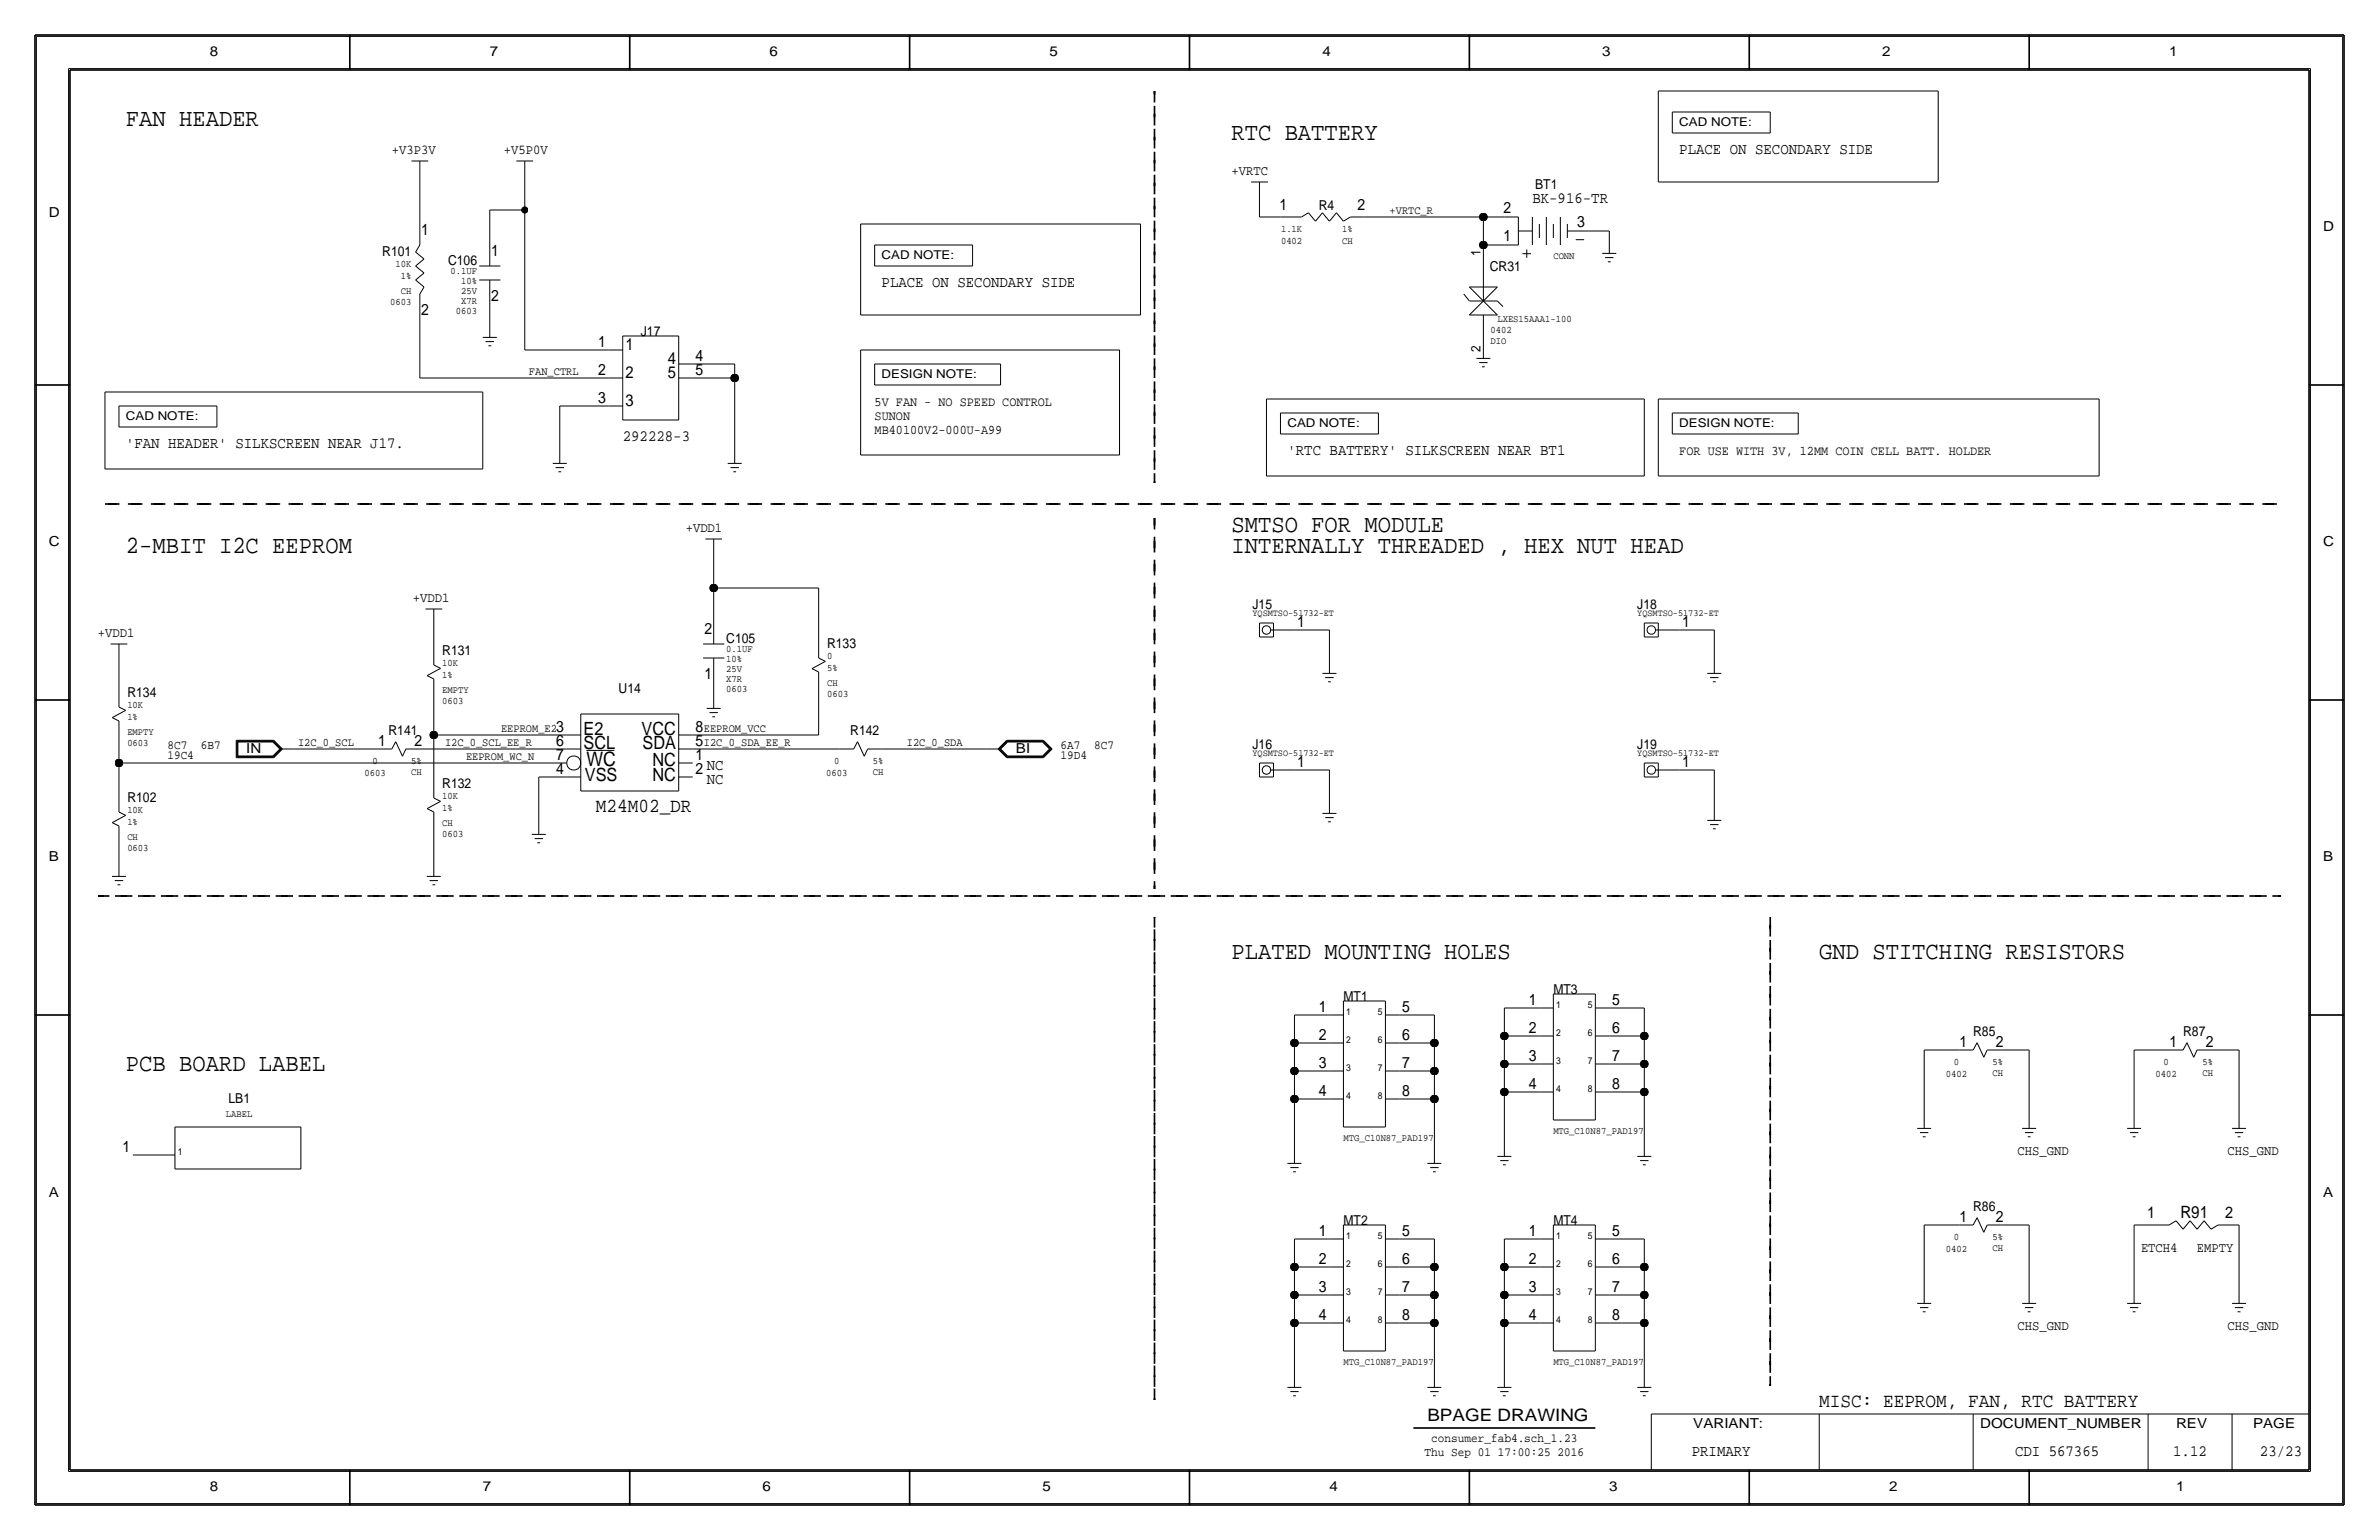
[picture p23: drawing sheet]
<svg xmlns="http://www.w3.org/2000/svg" width="432mm" height="279mm" viewBox="0 0 432 279" stroke-linecap="round" stroke-linejoin="round" font-family="sans-serif">
<defs><g id="words">
<g font-size="4.5">
<text x="22.9" y="22.9">FAN HEADER</text>
<text x="223.5" y="25.4">RTC BATTERY</text>
<text x="22.9" y="100.3">2-MBIT I2C EEPROM</text>
<text x="223.5" y="96.5">SMTSO FOR MODULE</text>
<text x="223.5" y="100.3">INTERNALLY THREADED , HEX NUT HEAD</text>
<text x="223.5" y="174">PLATED MOUNTING HOLES</text>
<text x="330.2" y="174">GND STITCHING RESISTORS</text>
<text x="22.9" y="194.3">PCB BOARD LABEL</text>
</g>
<g font-size="3.6">
<text x="106.4" y="138.9">WC</text>
<text x="108.1" y="147.3">M24M02_DR</text>
<text x="330.2" y="255.3">MISC: EEPROM, FAN, RTC BATTERY</text>
</g>
<g font-size="3.3">
<text x="105.9" y="133.3">E2</text>
<text x="105.9" y="135.9">SCL</text>
<text x="116.5" y="133.3">VCC</text>
<text x="116.6" y="135.9">SDA</text>
<text x="106.2" y="141.7">VSS</text>
<text x="118.4" y="141.7">NC</text>
<text x="118.4" y="138.9">NC</text>
</g>
<g font-size="3.1">
<text x="395.8" y="221">R91</text>
<text x="259.1" y="257.8">BPAGE DRAWING</text>
</g>
<g font-size="3">
<text x="113.5" y="63.5">1</text>
<text x="113.5" y="68.6">2</text>
<text x="121.2" y="68.6">5</text>
<text x="121.2" y="66">4</text>
<text x="113.5" y="73.7">3</text>
</g>
<g font-size="2.9">
<text x="304.8" y="27.9">PLACE ON SECONDARY SIDE</text>
<text x="232.3" y="38.1">1</text>
<text x="246.4" y="38.1">2</text>
<text x="272.9" y="38.6">2</text>
<text x="278.1" y="36.8">BK-916-TR</text>
<text x="286.3" y="41.1">3</text>
<text x="76.5" y="42.7">1</text>
<text x="89.2" y="46.5">1</text>
<text x="272.9" y="43.7">1</text>
<text x="160" y="52.1">PLACE ON SECONDARY SIDE</text>
<text x="76.5" y="57.2">2</text>
<text x="89.2" y="54.6">2</text>
<text x="108.6" y="63">1</text>
<text x="126.2" y="65.5">4</text>
<text x="108.6" y="68.1">2</text>
<text x="126.2" y="68.1">5</text>
<text x="108.6" y="73.1">3</text>
<text x="22.9" y="81.3">'FAN HEADER' SILKSCREEN NEAR J17.</text>
<text x="113" y="80">292228-3</text>
<text x="233.7" y="82.6">'RTC BATTERY' SILKSCREEN NEAR BT1</text>
<text x="235.5" y="113.8">1</text>
<text x="305.3" y="113.8">1</text>
<text x="127.9" y="115.1">2</text>
<text x="127.9" y="123.2">1</text>
<text x="68.6" y="135.4">1</text>
<text x="75.2" y="135.4">2</text>
<text x="100.9" y="137.9">7</text>
<text x="100.9" y="135.4">6</text>
<text x="100.9" y="132.8">3</text>
<text x="126.2" y="132.8">8</text>
<text x="126.2" y="135.4">5</text>
<text x="126.2" y="137.9">1</text>
<text x="100.9" y="140.5">4</text>
<text x="126.2" y="140.5">2</text>
<text x="128.3" y="142.2">NC</text>
<text x="128.3" y="139.7">NC</text>
<text x="235.5" y="139.2">1</text>
<text x="305.3" y="139.2">1</text>
<text x="239.4" y="183.6">1</text>
<text x="254.5" y="183.6">5</text>
<text x="277.5" y="182.4">1</text>
<text x="292.6" y="182.4">5</text>
<text x="239.4" y="188.7">2</text>
<text x="254.5" y="188.7">6</text>
<text x="277.5" y="187.4">2</text>
<text x="292.6" y="187.4">6</text>
<text x="355.7" y="190">1</text>
<text x="362.3" y="190">2</text>
<text x="393.8" y="190">1</text>
<text x="400.4" y="190">2</text>
<text x="239.4" y="193.8">3</text>
<text x="254.5" y="193.8">7</text>
<text x="277.5" y="192.5">3</text>
<text x="277.5" y="197.6">4</text>
<text x="292.6" y="192.5">7</text>
<text x="292.6" y="197.6">8</text>
<text x="239.4" y="198.9">4</text>
<text x="254.5" y="198.9">8</text>
<text x="22.2" y="209">1</text>
<text x="355.7" y="221.7">1</text>
<text x="362.3" y="221.7">2</text>
<text x="389.7" y="221">1</text>
<text x="403.9" y="221">2</text>
<text x="239.4" y="224.3">1</text>
<text x="254.5" y="224.3">5</text>
<text x="277.5" y="224.3">1</text>
<text x="292.6" y="224.3">5</text>
<text x="239.4" y="229.4">2</text>
<text x="254.5" y="229.4">6</text>
<text x="277.5" y="229.4">2</text>
<text x="292.6" y="229.4">6</text>
<text x="239.4" y="234.4">3</text>
<text x="239.4" y="239.5">4</text>
<text x="254.5" y="234.4">7</text>
<text x="254.5" y="239.5">8</text>
<text x="277.5" y="239.5">4</text>
<text x="277.5" y="234.4">3</text>
<text x="292.6" y="234.4">7</text>
<text x="292.6" y="239.5">8</text>
<text x="307.1" y="264.2">PRIMARY</text>
<text x="365.7" y="264.2">CDI 567365</text>
<text x="394.5" y="264.2">1.12</text>
<text x="410.2" y="264.2">23/23</text>
</g>
<g font-size="2.5">
<text x="38.1" y="10.2">8</text>
<text x="88.9" y="10.2">7</text>
<text x="139.7" y="10.2">6</text>
<text x="190.5" y="10.2">5</text>
<text x="240" y="10.2">4</text>
<text x="290.8" y="10.2">3</text>
<text x="341.6" y="10.2">2</text>
<text x="393.7" y="10.2">1</text>
<text x="71.1" y="27.9">+V3P3V</text>
<text x="91.4" y="27.9">+V5P0V</text>
<text x="223.5" y="31.8">+VRTC</text>
<text x="278.6" y="34.3">BT1</text>
<text x="8.9" y="39.4">D</text>
<text x="239.4" y="38.1">R4</text>
<text x="421.6" y="41.9">D</text>
<text x="69.4" y="46.5">R101</text>
<text x="81.3" y="48">C106</text>
<text x="270.4" y="49.2">CR31</text>
<text x="116.3" y="61">J17</text>
<text x="8.9" y="99.1">C</text>
<text x="124.5" y="96.5">+VDD1</text>
<text x="421.6" y="99.1">C</text>
<text x="74.9" y="109.2">+VDD1</text>
<text x="227.3" y="110.5">J15</text>
<text x="297.2" y="110.5">J18</text>
<text x="17.8" y="115.6">+VDD1</text>
<text x="80.3" y="118.9">R131</text>
<text x="131.8" y="116.6">C105</text>
<text x="150.1" y="117.6">R133</text>
<text x="112.3" y="125.7">U14</text>
<text x="23.1" y="126.5">R134</text>
<text x="44.7" y="136.7">IN</text>
<text x="70.5" y="133.3">R141</text>
<text x="154.3" y="133.3">R142</text>
<text x="184.4" y="136.7">BI</text>
<text x="227.3" y="135.9">J16</text>
<text x="297.2" y="135.9">J19</text>
<text x="80.3" y="143">R132</text>
<text x="23.1" y="145.5">R102</text>
<text x="8.9" y="156.2">B</text>
<text x="421.6" y="156.2">B</text>
<text x="243.8" y="181.6">MT1</text>
<text x="281.9" y="180.3">MT3</text>
<text x="358.1" y="188">R85</text>
<text x="396.2" y="188">R87</text>
<text x="41.5" y="200.2">LB1</text>
<text x="366.2" y="209.6">CHS_GND</text>
<text x="404.3" y="209.6">CHS_GND</text>
<text x="8.9" y="217.2">A</text>
<text x="358.1" y="219.7">R86</text>
<text x="421.6" y="217.2">A</text>
<text x="243.8" y="222.3">MT2</text>
<text x="281.9" y="222.3">MT4</text>
<text x="388.6" y="227.1">ETCH4</text>
<text x="398.8" y="227.1">EMPTY</text>
<text x="366.2" y="241.3">CHS_GND</text>
<text x="404.3" y="241.3">CHS_GND</text>
<text x="307.3" y="259.1">VARIANT:</text>
<text x="359.4" y="259.1">DOCUMENT_NUMBER</text>
<text x="395" y="259.1">REV</text>
<text x="408.9" y="259.1">PAGE</text>
<text x="38.1" y="270.5">8</text>
<text x="87.6" y="270.5">7</text>
<text x="138.4" y="270.5">6</text>
<text x="189.2" y="270.5">5</text>
<text x="241.3" y="270.5">4</text>
<text x="292.1" y="270.5">3</text>
<text x="342.9" y="270.5">2</text>
<text x="395" y="270.5">1</text>
</g>
<g font-size="2.4">
<text x="268.7" y="46.5" transform="rotate(-90 268.7 46.5)">1</text>
<text x="268.7" y="63.9" transform="rotate(-90 268.7 63.9)">2</text>
<text x="158.7" y="73.7">5V FAN - NO SPEED CONTROL</text>
<text x="158.7" y="76.2">SUNON</text>
<text x="158.7" y="78.7">MB40100V2-000U-A99</text>
<text x="304.8" y="82.5">FOR USE WITH 3V, 12MM COIN CELL BATT. HOLDER</text>
</g>
<g font-size="2.3">
<text x="30.4" y="135.9">8C7</text>
<text x="30.4" y="137.7">19C4</text>
<text x="36.5" y="135.9">6B7</text>
<text x="192.5" y="135.9">6A7</text>
<text x="192.5" y="137.7">19D4</text>
<text x="198.6" y="135.9">8C7</text>
<text x="259.8" y="261.6">consumer_fab4.sch_1.23</text>
<text x="258.6" y="264.2">Thu Sep 01 17:00:25 2016</text>
</g>
<g font-size="2.2">
<text x="304.8" y="22.9">CAD NOTE:</text>
<text x="160" y="47">CAD NOTE:</text>
<text x="160" y="68.6">DESIGN NOTE:</text>
<text x="22.9" y="76.2">CAD NOTE:</text>
<text x="233.7" y="77.5">CAD NOTE:</text>
<text x="304.8" y="77.5">DESIGN NOTE:</text>
</g>
<g font-size="2.1">
<text x="252.2" y="38.9">+VRTC_R</text>
<text x="96" y="68.1">FAN_CTRL</text>
<text x="54.1" y="135.4">I2C_0_SCL</text>
<text x="80.8" y="135.4">I2C_0_SCL_EE_R</text>
<text x="84.6" y="137.9">EEPROM_WC_N</text>
<text x="91" y="132.8">EEPROM_E2</text>
<text x="127.8" y="132.8">EEPROM_VCC</text>
<text x="127.8" y="135.4">I2C_0_SDA_EE_R</text>
<text x="164.6" y="135.4">I2C_0_SDA</text>
</g>
<g font-size="1.8">
<text x="232.5" y="44.2">0402</text>
<text x="232.5" y="42.2">1.1K</text>
<text x="243.6" y="44.2">CH</text>
<text x="243.6" y="42.2">1%</text>
<text x="281.9" y="47">CONN</text>
<text x="71.8" y="48.5">10K</text>
<text x="72.7" y="50.5">1%</text>
<text x="72.7" y="53.3">CH</text>
<text x="81.8" y="49.8">0.1UF</text>
<text x="83.7" y="51.6">10%</text>
<text x="83.7" y="53.3">25V</text>
<text x="70.8" y="55.4">0603</text>
<text x="82.8" y="56.9">0603</text>
<text x="83.7" y="55.1">X7R</text>
<text x="271.8" y="58.4">LXES15AAA1-100</text>
<text x="270.5" y="60.5">0402</text>
<text x="270.5" y="62.4">DIO</text>
<text x="131.8" y="118.4">0.1UF</text>
<text x="150.1" y="119.6">0</text>
<text x="80.3" y="125.7">EMPTY</text>
<text x="80.3" y="122.9">1%</text>
<text x="80.3" y="120.9">10K</text>
<text x="131.8" y="123.7">X7R</text>
<text x="131.8" y="121.9">25V</text>
<text x="131.8" y="125.5">0603</text>
<text x="131.8" y="120.1">10%</text>
<text x="150.1" y="124.5">CH</text>
<text x="150.1" y="121.7">5%</text>
<text x="23.1" y="130.6">1%</text>
<text x="23.1" y="128.5">10K</text>
<text x="80.3" y="127.8">0603</text>
<text x="150.1" y="126.5">0603</text>
<text x="23.1" y="133.3">EMPTY</text>
<text x="23.1" y="135.4">0603</text>
<text x="66.1" y="140.7">0603</text>
<text x="67.6" y="138.7">0</text>
<text x="74.6" y="140.6">CH</text>
<text x="74.6" y="138.7">5%</text>
<text x="150" y="140.7">0603</text>
<text x="151.4" y="138.7">0</text>
<text x="158.4" y="140.6">CH</text>
<text x="158.4" y="138.7">5%</text>
<text x="23.1" y="149.6">1%</text>
<text x="23.1" y="147.6">10K</text>
<text x="80.3" y="149.9">CH</text>
<text x="80.3" y="147.1">1%</text>
<text x="80.3" y="145">10K</text>
<text x="23.1" y="152.4">CH</text>
<text x="23.1" y="154.4">0603</text>
<text x="80.3" y="151.9">0603</text>
<text x="353.2" y="195.3">0402</text>
<text x="354.6" y="193.3">0</text>
<text x="361.6" y="195.2">CH</text>
<text x="361.6" y="193.3">5%</text>
<text x="391.3" y="195.3">0402</text>
<text x="392.7" y="193.3">0</text>
<text x="399.7" y="193.3">5%</text>
<text x="399.7" y="195.2">CH</text>
<text x="41" y="202.7">LABEL</text>
<text x="243.8" y="207">MTG_C10N87_PAD197</text>
<text x="281.9" y="205.7">MTG_C10N87_PAD197</text>
<text x="353.2" y="227.1">0402</text>
<text x="354.6" y="225">0</text>
<text x="361.6" y="227">CH</text>
<text x="361.6" y="225">5%</text>
<text x="243.8" y="247.7">MTG_C10N87_PAD197</text>
<text x="281.9" y="247.7">MTG_C10N87_PAD197</text>
</g>
<g font-size="1.7">
<text x="227.3" y="111.8">YQSMTSO-51732-ET</text>
<text x="297.2" y="111.8">YQSMTSO-51732-ET</text>
<text x="227.3" y="137.2">YQSMTSO-51732-ET</text>
<text x="297.2" y="137.2">YQSMTSO-51732-ET</text>
<text x="244.3" y="184.1">1</text>
<text x="250.1" y="184.1">5</text>
<text x="282.4" y="182.9">1</text>
<text x="288.2" y="182.9">5</text>
<text x="244.3" y="189.2">2</text>
<text x="250.1" y="189.2">6</text>
<text x="282.4" y="188">2</text>
<text x="288.2" y="188">6</text>
<text x="244.3" y="194.3">3</text>
<text x="250.1" y="194.3">7</text>
<text x="282.4" y="193">3</text>
<text x="288.2" y="193">7</text>
<text x="244.3" y="199.4">4</text>
<text x="250.1" y="199.4">8</text>
<text x="282.4" y="198.1">4</text>
<text x="288.2" y="198.1">8</text>
<text x="32.3" y="209.5">1</text>
<text x="244.3" y="224.8">1</text>
<text x="250.1" y="224.8">5</text>
<text x="282.4" y="224.8">1</text>
<text x="288.2" y="224.8">5</text>
<text x="244.3" y="229.9">2</text>
<text x="250.1" y="229.9">6</text>
<text x="282.4" y="229.9">2</text>
<text x="288.2" y="229.9">6</text>
<text x="244.3" y="235">3</text>
<text x="250.1" y="235">7</text>
<text x="282.4" y="235">3</text>
<text x="288.2" y="235">7</text>
<text x="244.3" y="240">4</text>
<text x="250.1" y="240">8</text>
<text x="282.4" y="240">4</text>
<text x="288.2" y="240">8</text>
</g>
</g></defs>
<g fill="none" stroke="#000" stroke-width=".18">
<path d="M6.6 6.6h418.6zM6.6 6.6v266.2zM12.4 12.4v254.6zM12.4 12.4h407zM301 16.5h50.8zM301 16.5v16.5zM351.8 16.5v16.5zM419.4 12.4v254.6zM425.2 6.6v266.2zM74.7 29.2h3zM76.2 31.8v10.1zM76.2 29.2v2.5z"/>
<path d="M88.9 38.1h6.3zM88.9 38.1v6.3zM93.7 29.2h3.1zM95.2 31.8v6.3zM95.2 38.1v25.4zM95.2 29.2v2.5zM227.1 33h3zM228.6 39.4h3.8zM228.6 35.6v3.8zM228.6 33v2.6zM232.4 39.4h3.8zM236.2 39.4l1.3-.8z"/>
<path d="M237.5 38.6l1.3 1.5zM240 38.6l-1.2 1.5zM240 38.6l1.3 1.5zM242.6 38.6l-1.3 1.5zM242.6 38.6l1.2 1.5zM245.1 39.4h2.5zM247.6 39.4h21.6zM269.2 39.4h3.9zM269.2 39.4v5zM273 39.4h2.6zM275.6 39.4v5zM278.1 39.4v5z"/>
<path d="M280.7 39.4v5zM283.2 39.4v5zM301 33h50.8zM303.5 20.3h17.8zM303.5 20.3v3.8zM303.5 24.1h17.8zM321.3 20.3v3.8zM75.4 50.8l1.6-1.3zM75.4 48.3l1.6-1.3zM75.4 45.7l1.6 1.3zM75.4 50.8l1.6 1.3zM75.4 48.3l1.6 1.2z"/>
<path d="M76.2 57.2v11.4zM76.2 53.3v3.9zM76.2 44.4l-.8 1.3zM76.2 41.9v2.5zM77 52.1l-.8 1.2zM87 48.3h3.8zM87 50.8h3.8zM88.9 54.6v5.1zM88.9 59.7v1.5zM88.9 50.8v3.8zM88.9 44.4v3.9zM156.2 57.2h50.8z"/>
<path d="M156.2 40.6h50.8zM156.2 40.6v16.6zM158.7 44.4h17.8zM158.7 44.4v3.9zM158.7 48.3h17.8zM176.5 44.4v3.9zM207 40.6v16.6zM243.8 40.1l1.3-.7zM265.7 53.3l1 1.3zM266.7 57.2l5.1-5.1zM266.7 57.2h5.1zM266.7 52.1h5.1z"/>
<path d="M266.7 52.1l5.1 5.1zM266.7 54.6h5.1zM269.2 44.4h3.8zM269.2 44.4v2.6zM269.2 57.2v5zM269.2 47v7.6zM271.8 54.6l1 1zM273 44.4h2.6zM275.6 41.9h2.5zM276.4 46h1.5zM277.1 45.3v1.5zM279.4 40.6v2.6z"/>
<path d="M281.9 40.6v2.6zM284.5 41.9h3.8zM284.5 40.6v2.6zM286 43.5h1.5zM288.3 41.9h3.8zM290.8 46h2.6zM291.3 46.7h1.6zM291.8 47.5h.6zM292.1 41.9v2.5zM292.1 44.4v1.6zM19 71.1h68.6zM19 71.1v14z"/>
<path d="M21.6 73.7h17.8zM21.6 73.7v3.8zM21.6 77.5h17.8zM39.4 73.7v3.8zM76.2 68.6h34.3zM87.6 71.1v14zM87.6 61.2h2.6zM88.1 62h1.6zM88.6 62.7h.6zM95.2 63.5h15.3zM101.6 73.7h8.9zM101.6 73.7v8.8z"/>
<path d="M110.5 68.6h2.5zM110.5 63.5h2.5zM110.5 73.7h2.5zM113 61v15.2zM113 61h10.2zM113 76.2h10.2zM123.2 68.6h2.5zM123.2 66h2.5zM123.2 61v15.2zM125.7 66h7.6zM125.7 68.6h7.6zM133.3 66v2.6z"/>
<path d="M133.3 68.6v14zM156.2 63.5v19zM156.2 63.5h47zM158.7 66h22.9zM158.7 66v3.9zM158.7 69.8h22.9zM181.6 66v3.8zM203.2 63.5v19zM229.9 72.4v14zM229.9 72.4h68.5zM232.4 74.9v3.8zM232.4 78.7h17.8z"/>
<path d="M232.4 74.9h17.8zM250.2 74.9v3.8zM268 65h2.5zM268.5 65.8h1.5zM269 66.5h.5zM269.2 62.2v1.3zM269.2 63.5v1.5zM298.4 72.4v14zM301 72.4h80zM301 72.4v14zM303.5 74.9h22.9zM303.5 74.9v3.8z"/>
<path d="M303.5 78.7h22.9zM326.4 74.9v3.8zM381 72.4v14zM19 85.1h68.6zM100.3 84.1h2.6zM100.8 84.8h1.6zM101.3 85.6h.6zM101.6 82.5v1.6zM128 97.8h3.1zM129.5 97.8v2.5zM132.1 84.1h2.5zM132.6 84.8h1.5z"/>
<path d="M133.1 85.6h.5zM133.3 82.5v1.6zM156.2 82.5h47zM229.9 86.4h68.5zM301 86.4h80zM20.1 116.8h3zM21.6 119.4v6.3zM21.6 116.8v2.6zM77.2 110.5h3.1zM78.7 113v5.1zM78.7 118.1v2.6zM78.7 110.5v2.5z"/>
<path d="M127.6 116.8h3.9zM127.6 119.4h3.9zM129.5 106.7h19.1zM129.5 100.3v6.4zM129.5 106.7v6.3zM129.5 119.4v3.8zM129.5 113v3.8zM148.6 106.7v10.1zM148.6 116.8v2.6zM148.6 119.4l1.2 .6zM228.6 113v2.6zM228.6 113h2.5z"/>
<path d="M228.6 115.6h2.5zM230.6 114.3h4.4zM231.1 113v2.6zM234.9 114.3h6.4zM241.3 114.3v6.3zM298.4 113v2.6zM298.4 113h2.6zM298.5 115.6h2.5zM300.5 114.3h4.3zM301 113v2.6zM304.8 114.3h6.3zM311.1 114.3v6.3z"/>
<path d="M20.4 130.2l2.4-1.3zM20.4 130.2l1.2 .6zM21.6 138.4v6.4zM21.6 133.3v5.1zM21.6 125.7v2.6zM21.6 128.3l1.2 .6zM21.6 130.8v2.5zM21.6 138.4h81.3zM42.9 134.3h6.8zM42.9 134.3v3.2zM42.9 137.5h6.8zM43 134.4v3z"/>
<path d="M43 137.4h6.6zM43 134.4h6.6zM43.1 134.5v2.8zM43.1 137.3h6.5zM43.1 134.5h6.5zM43.2 134.6h6.3zM43.2 134.6v2.6zM43.2 137.2h6.3zM49.5 137.2l1.3-1.3zM49.5 134.6l1.3 1.3zM49.6 137.3l1.4-1.4zM49.6 134.5l1.4 1.4z"/>
<path d="M49.6 134.4l1.5 1.5zM49.6 137.4l1.5-1.5zM49.7 137.5l1.6-1.6zM49.7 134.3l1.6 1.6zM50.8 135.9h2.5zM53.3 135.9h15.3zM68.6 135.9h2.5zM71.8 134.6l1.3 2.6zM71.8 134.6l-.7 1.3zM73.7 135.9h2.5zM73.7 135.9l-.6 1.3zM76.2 135.9h26.7z"/>
<path d="M77.5 122.6l1.2 .6zM77.5 122.6l2.5-1.3zM78.7 125.7v7.6zM78.7 133.3v8.9zM78.7 120.7l1.3 .6zM78.7 123.2v2.5zM78.7 133.3h24.2zM102.9 135.9h2.5zM102.9 133.3h2.5zM105.4 129.5v14zM105.4 129.5h17.8zM106.4 136.1h5.1z"/>
<path d="M123.2 135.9h2.5zM123.2 133.3h2.5zM123.2 138.4h2.5zM123.2 129.5v14zM125.7 135.9h26.7zM125.7 133.3h22.9zM128.3 128.5h2.5zM128.8 129.3h1.5zM129.3 130h.5zM129.5 123.2v3.8zM129.5 127v1.5zM147.4 121.3l1.2 .6z"/>
<path d="M147.4 121.3l2.4-1.3zM148.6 124.5v8.8zM148.6 121.9v2.6zM152.4 135.9h2.5zM155.7 134.6l1.2 2.6zM155.7 134.6l-.8 1.3zM157.5 135.9l-.6 1.3zM157.5 135.9h2.5zM160 135.9h19.1zM179.1 135.9h2.5zM181.2 135.9l1.5 1.6zM181.2 135.9l1.5-1.6z"/>
<path d="M181.3 135.9l1.5-1.5zM181.3 135.9l1.5 1.5zM181.5 135.9l1.3-1.4zM181.5 135.9l1.3 1.4zM181.6 135.9l1.3-1.3zM181.6 135.9l1.3 1.3zM182.7 134.3h6.7zM182.7 137.5h6.7zM182.8 134.4h6.5zM182.8 137.4h6.5zM182.8 137.3h6.5zM182.8 134.5h6.5z"/>
<path d="M182.9 137.2h6.3zM182.9 134.6h6.3zM189.2 134.6l1.3 1.3zM189.2 137.2l1.3-1.3zM189.3 137.3l1.4-1.4zM189.3 134.5l1.4 1.4zM189.3 137.4l1.5-1.5zM189.3 134.4l1.5 1.5zM189.4 137.5l1.6-1.6zM189.4 134.3l1.6 1.6zM228.6 138.4v2.6zM228.6 138.4h2.5z"/>
<path d="M230.6 139.7h4.4zM231.1 138.4v2.6zM234.9 139.7h6.4zM240 122.2h2.6zM240.5 122.9h1.6zM241 123.7h.6zM241.3 139.7v6.3zM241.3 120.7v1.5zM298.4 138.4v2.6zM298.4 138.4h2.6zM300.5 139.7h4.3zM301 138.4v2.6z"/>
<path d="M304.8 139.7h6.3zM309.9 122.2h2.5zM310.4 122.9h1.5zM310.9 123.7h.5zM311.1 139.7v7.6zM311.1 120.7v1.5zM20.3 159h2.6zM20.4 149.3l2.4-1.4zM20.4 149.3l1.2 .6zM20.8 159.8h1.6zM21.6 152.4v5.1zM21.6 157.5v1.5z"/>
<path d="M21.6 144.8v2.5zM21.6 147.3l1.2 .6zM21.6 149.9v2.5zM77.5 159h2.5zM77.5 146.7l1.2 .6zM77.5 146.7l2.5-1.3zM78 159.8h1.5zM78.7 149.9v7.6zM78.7 142.2v2.6zM78.7 144.8l1.3 .6zM78.7 147.3v2.6zM78.7 157.5v1.5z"/>
<path d="M96.5 151.4h2.6zM97 152.1h1.6zM97.5 152.9h.5zM97.8 141h5.1zM97.8 141v8.9zM97.8 149.9v1.5zM102.9 141h2.5zM105.4 143.5h17.8zM123.2 141h2.5zM228.6 141h2.5zM240 147.6h2.6zM240.5 148.3h1.6z"/>
<path d="M241 149.1h.6zM241.3 146v1.6zM298.5 141h2.5zM309.9 148.8h2.5zM310.4 149.6h1.5zM310.9 150.4h.5zM311.1 147.3v1.5zM21.3 160.5h.5zM78.5 160.5h.5zM234.9 189.2h6.4zM234.9 189.2v5.1zM234.9 184.1v5.1z"/>
<path d="M234.9 184.1h6.4zM234.9 194.3h6.4zM234.9 194.3v5.1zM234.9 199.4h6.4zM234.9 199.4v10.1zM241.3 194.3h2.5zM241.3 199.4h2.5zM241.3 189.2h2.5zM241.3 184.1h2.5zM243.8 181.6h7.7zM243.8 181.6v22.9zM251.5 181.6v22.9z"/>
<path d="M251.5 194.3h2.5zM251.5 199.4h2.5zM251.5 184.1h2.5zM251.5 189.2h2.5zM254 189.2h6.3zM254 194.3h6.3zM254 199.4h6.3zM254 184.1h6.3zM260.3 189.2v5.1zM260.3 184.1v5.1zM260.3 194.3v5.1zM260.3 199.4v10.1z"/>
<path d="M273 188h6.4zM273 182.9v5.1zM273 188v5zM273 193h6.4zM273 193v5.1zM273 182.9h6.4zM273 198.1h6.4zM273 198.1v10.2zM279.4 193h2.5zM279.4 198.1h2.5zM279.4 188h2.5zM279.4 182.9h2.5z"/>
<path d="M281.9 180.3h7.7zM281.9 180.3v22.9zM289.6 180.3v22.9zM289.6 193h2.5zM289.6 198.1h2.5zM289.6 182.9h2.5zM289.6 188h2.5zM292.1 188h6.3zM292.1 193h6.3zM292.1 198.1h6.3zM292.1 182.9h6.3zM298.4 188v5z"/>
<path d="M298.4 182.9v5.1zM298.4 193v5.1zM298.4 198.1v10.2zM349.2 190.5h6.4zM349.2 190.5v12.7zM355.6 190.5h2.5zM358.9 189.2l1.2 2.6zM358.9 189.2l-.8 1.3zM360.7 190.5h2.5zM360.7 190.5l-.6 1.3zM363.2 190.5h5.1zM368.3 190.5v12.7z"/>
<path d="M387.3 190.5h6.4zM387.3 190.5v12.7zM393.7 190.5h2.5zM397 189.2l1.2 2.6zM397 189.2l-.8 1.3zM398.8 190.5h2.5zM398.8 190.5l-.6 1.3zM401.3 190.5h5.1zM406.4 190.5v12.7zM24.1 209.5h7.7zM31.7 212.1h22.9zM31.7 204.5h22.9z"/>
<path d="M31.7 204.5v7.6zM54.6 204.5v7.6zM233.7 211.1h2.5zM234.2 211.8h1.5zM234.7 212.6h.5zM234.9 209.5v1.6zM243.8 204.5h7.7zM259.1 211.1h2.5zM259.6 211.8h1.5zM260.1 212.6h.5zM260.3 209.5v1.6zM271.8 209.8h2.5z"/>
<path d="M272.3 210.6h1.5zM272.8 211.3h.5zM273 208.3v1.5zM281.9 203.2h7.7zM297.2 209.8h2.5zM297.7 210.6h1.5zM298.2 211.3h.5zM298.4 208.3v1.5zM348 204.7h2.5zM348.5 205.5h1.5zM349 206.2h.5zM349.2 203.2v1.5z"/>
<path d="M367 204.7h2.6zM367.5 205.5h1.6zM368 206.2h.6zM368.3 203.2v1.5zM386.1 204.7h2.5zM386.6 205.5h1.5zM387.1 206.2h.5zM387.3 203.2v1.5zM405.1 204.7h2.6zM405.6 205.5h1.6zM406.1 206.2h.6zM406.4 203.2v1.5z"/>
<path d="M234.9 229.9h6.4zM234.9 224.8v5.1zM234.9 229.9v5.1zM234.9 234.9h6.4zM234.9 234.9v5.1zM234.9 224.8h6.4zM241.3 234.9h2.5zM241.3 229.9h2.5zM241.3 224.8h2.5zM243.8 222.2h7.7zM243.8 222.2v22.9zM251.5 222.2v22.9z"/>
<path d="M251.5 234.9h2.5zM251.5 224.8h2.5zM251.5 229.9h2.5zM254 224.8h6.3zM254 229.9h6.3zM254 234.9h6.3zM260.3 224.8v5.1zM260.3 229.9v5.1zM260.3 234.9v5.1zM273 229.9h6.4zM273 224.8v5.1zM273 229.9v5.1z"/>
<path d="M273 234.9h6.4zM273 234.9v5.1zM273 224.8h6.4zM279.4 234.9h2.5zM279.4 229.9h2.5zM279.4 224.8h2.5zM281.9 222.2h7.7zM281.9 222.2v22.9zM289.6 222.2v22.9zM289.6 234.9h2.5zM289.6 224.8h2.5zM289.6 229.9h2.5z"/>
<path d="M292.1 234.9h6.3zM292.1 229.9h6.3zM292.1 224.8h6.3zM298.4 229.9v5.1zM298.4 234.9v5.1zM298.4 224.8v5.1zM348 236.5h2.5zM348.5 237.2h1.5zM349 238h.5zM349.2 222.2h6.4zM349.2 222.2v12.7zM349.2 234.9v1.6z"/>
<path d="M355.6 222.2h2.5zM358.9 220.9l1.2 2.7zM358.9 220.9l-.8 1.3zM360.7 222.2h2.5zM360.7 222.3l-.6 1.3zM363.2 222.2h5.1zM367 236.5h2.6zM367.5 237.2h1.6zM368 238h.6zM368.3 222.2v12.7zM368.3 234.9v1.6zM386.1 236.5h2.5z"/>
<path d="M386.6 237.2h1.5zM387.1 238h.5zM387.3 222.2h2.6zM387.3 222.2v12.7zM387.3 234.9v1.6zM389.9 222.2h3.8zM393.7 222.2l1.3-.7zM395 221.5l1.2 1.5zM397.5 221.5l-1.3 1.5zM397.5 221.5l1.3 1.5zM400 221.5l1.3 1.5zM400.1 221.5l-1.3 1.5z"/>
<path d="M401.3 223l1.3-.8zM402.6 222.2h2.5zM405.1 222.2h1.3zM405.1 236.5h2.6zM405.6 237.2h1.6zM406.1 238h.6zM406.4 222.2v12.7zM406.4 234.9v1.6zM233.7 251.7h2.5zM234.2 252.5h1.5zM234.7 253.2h.5zM234.9 240h6.4z"/>
<path d="M234.9 240v10.2zM234.9 250.2v1.5zM241.3 240h2.5zM243.8 245.1h7.7zM251.5 240h2.5zM254 240h6.3zM259.1 251.7h2.5zM259.6 252.5h1.5zM260.1 253.2h.5zM260.3 240v10.2zM260.3 250.2v1.5zM271.8 251.7h2.5z"/>
<path d="M272.3 252.5h1.5zM272.8 253.2h.5zM273 240h6.4zM273 240v10.2zM273 250.2v1.5zM279.4 240h2.5zM281.9 245.1h7.7zM289.6 240h2.5zM292.1 240h6.3zM297.2 251.7h2.5zM297.7 252.5h1.5zM298.2 253.2h.5z"/>
<path d="M298.4 240v10.2zM298.4 250.2v1.5zM299.7 256.5v10.2zM299.7 256.5h119.4zM330.2 256.5v10.2zM358.1 256.5v10.2zM389.9 256.5v10.2zM405.1 256.5v10.2zM6.6 272.8h418.6zM12.4 267h407z"/>
<circle cx="229.9" cy="114.3" r=".77"/>
<circle cx="299.7" cy="114.3" r=".77"/>
<circle cx="104.1" cy="138.4" r="1.28"/>
<circle cx="229.9" cy="139.7" r=".77"/>
<circle cx="299.7" cy="139.7" r=".77"/>
</g>
<path d="M209.5 16.5v71.1zM19 91.4h395zM209.5 94v67.3zM17.8 162.6h396.2zM209.5 166.4v87.6zM321.3 166.4v85.1z" fill="none" stroke="#000" stroke-width=".3" stroke-dasharray="2.1" stroke-linecap="butt"/>
<g fill="#000" stroke="#000" stroke-width=".18">
<circle cx="95.2" cy="38.1" r=".56"/>
<circle cx="269.2" cy="39.4" r=".71"/>
<circle cx="269.2" cy="44.4" r=".71"/>
<circle cx="133.4" cy="68.6" r=".71"/>
<circle cx="129.5" cy="106.7" r=".71"/>
<circle cx="21.6" cy="138.4" r=".71"/>
<circle cx="78.7" cy="133.3" r=".71"/>
<circle cx="235" cy="189.2" r=".71"/>
<circle cx="235" cy="194.3" r=".71"/>
<circle cx="235" cy="199.4" r=".71"/>
<circle cx="260.4" cy="189.2" r=".71"/>
<circle cx="260.4" cy="199.4" r=".71"/>
<circle cx="260.4" cy="194.3" r=".71"/>
<circle cx="273.1" cy="188" r=".71"/>
<circle cx="273.1" cy="193" r=".71"/>
<circle cx="273.1" cy="198.1" r=".71"/>
<circle cx="298.5" cy="188" r=".71"/>
<circle cx="298.5" cy="193" r=".71"/>
<circle cx="298.5" cy="198.1" r=".71"/>
<circle cx="235" cy="229.9" r=".71"/>
<circle cx="235" cy="234.9" r=".71"/>
<circle cx="260.4" cy="229.9" r=".71"/>
<circle cx="260.4" cy="234.9" r=".71"/>
<circle cx="273.1" cy="234.9" r=".71"/>
<circle cx="273.1" cy="229.9" r=".71"/>
<circle cx="298.5" cy="234.9" r=".71"/>
<circle cx="298.5" cy="229.9" r=".71"/>
<circle cx="235" cy="240" r=".71"/>
<circle cx="260.4" cy="240" r=".71"/>
<circle cx="273.1" cy="240" r=".71"/>
<circle cx="298.5" cy="240" r=".71"/>
</g>
<g fill="none" stroke="#000" stroke-width=".3">
<path d="M6.3 6.4v266.7zM6.4 6.4h419zM12.7 12.7h406.4zM12.7 12.7v254zM63.5 6.4v6.3zM114.3 6.4v6.3zM165.1 6.4v6.3zM215.9 6.3v6.4zM266.7 6.4v6.3zM317.5 6.4v6.3zM368.3 6.4v6.3zM419.1 12.7v254z"/>
<path d="M425.4 6.4v266.7zM6.3 69.8h6.4zM419.1 69.8h6.3zM6.3 127h6.4zM419.1 127h6.3zM6.3 184.1h6.4zM419.1 184.1h6.3zM256.5 259.1h33.1zM6.4 273h419zM12.7 266.7h406.4zM63.5 266.7v6.4zM114.3 266.7v6.4z"/>
<path d="M165.1 266.7v6.4zM215.9 266.7v6.3zM266.7 266.7v6.4zM317.5 266.7v6.4zM368.3 266.7v6.4z"/>
</g>
<use href="#words"/>
</svg>
